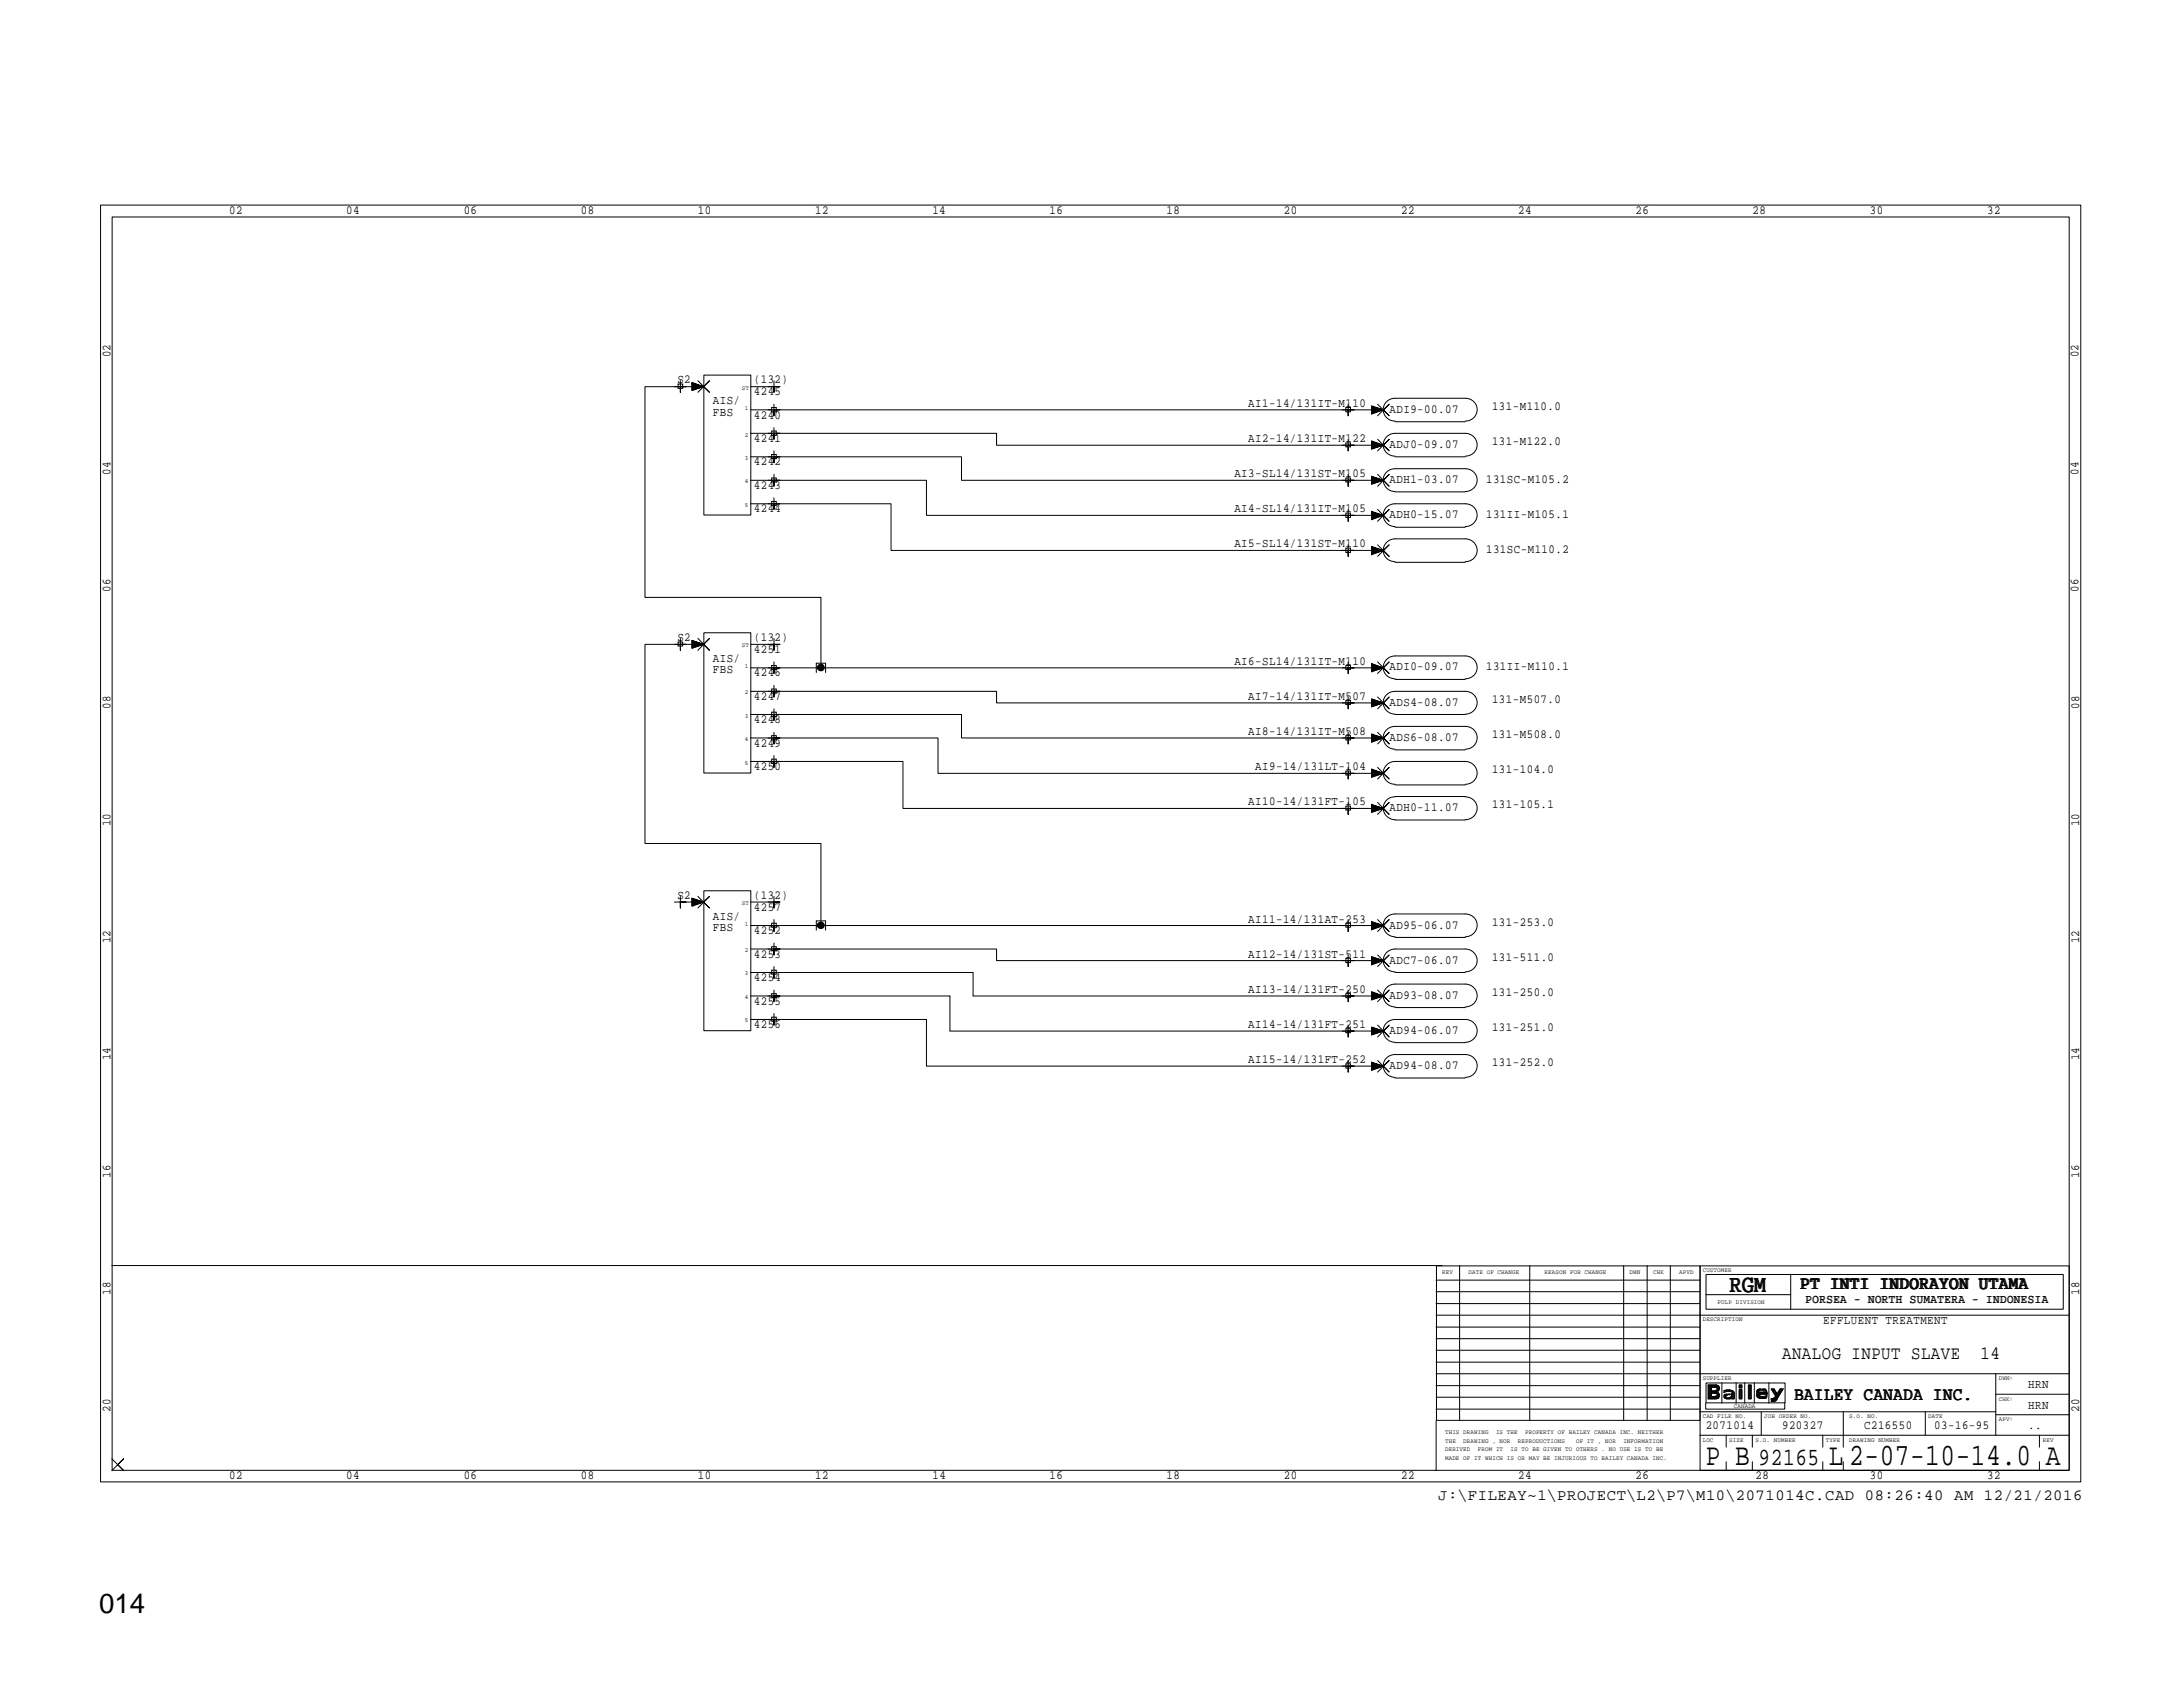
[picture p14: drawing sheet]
<svg xmlns="http://www.w3.org/2000/svg" width="279mm" height="216mm" viewBox="0 0 279 216" stroke-linecap="round" stroke-linejoin="round" font-family="sans-serif">
<defs><g id="words">
<g font-size="4">
<text x="218.3" y="187.5">P B</text>
<text x="234.1" y="187.5">L 2-07-10-14.0 A</text>
</g>
<text font-size="3.5" x="12.7" y="206.4">014</text>
<g font-size="3.2">
<text x="221.3" y="165.3">RGM</text>
<text x="225.1" y="187.5">92165</text>
</g>
<g font-size="2.4">
<text x="230.5" y="164.9">PT INTI INDORAYON UTAMA</text>
<text x="228.1" y="173.9">ANALOG INPUT SLAVE</text>
<text x="253.5" y="173.9">14</text>
<text x="229.7" y="179.2">BAILEY CANADA INC.</text>
</g>
<text font-size="2" x="184.1" y="192">J:\FILEAY~1\PROJECT\L2\P7\M10\2071014C.CAD 08:26:40 AM 12/21/2016</text>
<g font-size="1.6">
<text x="29.3" y="27.3">02</text>
<text x="44.3" y="27.3">04</text>
<text x="59.4" y="27.3">06</text>
<text x="74.3" y="27.3">08</text>
<text x="89.3" y="27.3">10</text>
<text x="104.3" y="27.3">12</text>
<text x="119.3" y="27.3">14</text>
<text x="134.3" y="27.3">16</text>
<text x="149.3" y="27.3">18</text>
<text x="164.3" y="27.3">20</text>
<text x="179.3" y="27.3">22</text>
<text x="194.3" y="27.3">24</text>
<text x="209.3" y="27.3">26</text>
<text x="224.3" y="27.3">28</text>
<text x="239.3" y="27.3">30</text>
<text x="254.3" y="27.3">32</text>
<text x="14.1" y="45.7" transform="rotate(-90 14.1 45.7)">02</text>
<text x="266" y="45.7" transform="rotate(-90 266 45.7)">02</text>
<text x="86.7" y="49.1">S2</text>
<text x="91.2" y="51.7">AIS/</text>
<text x="91.2" y="53.2">FBS</text>
<text x="96.5" y="53.6">4240</text>
<text x="96.5" y="50.6">4245</text>
<text x="96.5" y="49.1">(132)</text>
<text x="159.8" y="52.1">AI1-14/131IT-M110</text>
<text x="177.8" y="52.8">ADI9-00.07</text>
<text x="191" y="52.5">131-M110.0</text>
<text x="96.5" y="56.6">4241</text>
<text x="96.5" y="59.6">4242</text>
<text x="159.8" y="56.6">AI2-14/131IT-M122</text>
<text x="177.8" y="57.3">ADJ0-09.07</text>
<text x="191" y="56.9">131-M122.0</text>
<text x="14.1" y="60.7" transform="rotate(-90 14.1 60.7)">04</text>
<text x="96.5" y="62.6">4243</text>
<text x="96.5" y="65.6">4244</text>
<text x="158" y="61.1">AI3-SL14/131ST-M105</text>
<text x="158" y="65.6">AI4-SL14/131IT-M105</text>
<text x="177.8" y="61.8">ADH1-03.07</text>
<text x="190.2" y="61.8">131SC-M105.2</text>
<text x="266" y="60.7" transform="rotate(-90 266 60.7)">04</text>
<text x="158" y="70.1">AI5-SL14/131ST-M110</text>
<text x="177.8" y="66.3">ADH0-15.07</text>
<text x="190.2" y="70.8">131SC-M110.2</text>
<text x="190.2" y="66.3">131II-M105.1</text>
<text x="14.1" y="75.7" transform="rotate(-90 14.1 75.7)">06</text>
<text x="266" y="75.7" transform="rotate(-90 266 75.7)">06</text>
<text x="86.7" y="82.1">S2</text>
<text x="96.5" y="83.6">4251</text>
<text x="96.5" y="82.1">(132)</text>
<text x="91.2" y="84.7">AIS/</text>
<text x="91.2" y="86.2">FBS</text>
<text x="96.5" y="86.6">4246</text>
<text x="96.5" y="89.6">4247</text>
<text x="158" y="85.1">AI6-SL14/131IT-M110</text>
<text x="159.8" y="89.6">AI7-14/131IT-M507</text>
<text x="177.8" y="85.8">ADI0-09.07</text>
<text x="190.2" y="85.8">131II-M110.1</text>
<text x="191" y="90">131-M507.0</text>
<text x="14.1" y="90.7" transform="rotate(-90 14.1 90.7)">08</text>
<text x="96.5" y="92.6">4248</text>
<text x="96.5" y="95.6">4249</text>
<text x="159.8" y="94.1">AI8-14/131IT-M508</text>
<text x="177.8" y="94.8">ADS6-08.07</text>
<text x="177.8" y="90.3">ADS4-08.07</text>
<text x="191" y="94.4">131-M508.0</text>
<text x="266.1" y="90.7" transform="rotate(-90 266.1 90.7)">08</text>
<text x="96.5" y="98.6">4250</text>
<text x="160.7" y="98.6">AI9-14/131LT-104</text>
<text x="191" y="98.9">131-104.0</text>
<text x="14.1" y="105.7" transform="rotate(-90 14.1 105.7)">10</text>
<text x="159.8" y="103.1">AI10-14/131FT-105</text>
<text x="177.8" y="103.8">ADH0-11.07</text>
<text x="191" y="103.5">131-105.1</text>
<text x="266.1" y="105.7" transform="rotate(-90 266.1 105.7)">10</text>
<text x="86.7" y="115.1">S2</text>
<text x="91.2" y="117.7">AIS/</text>
<text x="91.2" y="119.2">FBS</text>
<text x="96.5" y="119.5">4252</text>
<text x="96.5" y="116.6">4257</text>
<text x="96.5" y="115.1">(132)</text>
<text x="159.8" y="118.1">AI11-14/131AT-253</text>
<text x="177.8" y="118.8">AD95-06.07</text>
<text x="191" y="118.4">131-253.0</text>
<text x="14.1" y="120.7" transform="rotate(-90 14.1 120.7)">12</text>
<text x="96.5" y="122.6">4253</text>
<text x="96.5" y="125.6">4254</text>
<text x="159.8" y="122.6">AI12-14/131ST-511</text>
<text x="177.8" y="123.3">ADC7-06.07</text>
<text x="191" y="122.9">131-511.0</text>
<text x="266.1" y="120.7" transform="rotate(-90 266.1 120.7)">12</text>
<text x="96.5" y="128.6">4255</text>
<text x="96.5" y="131.6">4256</text>
<text x="159.8" y="127">AI13-14/131FT-250</text>
<text x="159.8" y="131.6">AI14-14/131FT-251</text>
<text x="177.8" y="127.8">AD93-08.07</text>
<text x="191" y="132">131-251.0</text>
<text x="191" y="127.4">131-250.0</text>
<text x="14.1" y="135.7" transform="rotate(-90 14.1 135.7)">14</text>
<text x="159.8" y="136.1">AI15-14/131FT-252</text>
<text x="177.8" y="132.3">AD94-06.07</text>
<text x="177.8" y="136.8">AD94-08.07</text>
<text x="191" y="136.4">131-252.0</text>
<text x="266.1" y="135.7" transform="rotate(-90 266.1 135.7)">14</text>
<text x="14.1" y="150.7" transform="rotate(-90 14.1 150.7)">16</text>
<text x="266.1" y="150.7" transform="rotate(-90 266.1 150.7)">16</text>
<text x="14.1" y="165.7" transform="rotate(-90 14.1 165.7)">18</text>
<text x="231.1" y="166.8">PORSEA - NORTH SUMATERA - INDONESIA</text>
<text x="266.1" y="165.7" transform="rotate(-90 266.1 165.7)">18</text>
<text x="233.3" y="169.4">EFFLUENT TREATMENT</text>
<text x="259.6" y="177.7">HRN</text>
<text x="14.1" y="180.7" transform="rotate(-90 14.1 180.7)">20</text>
<text x="218.3" y="182.9">2071014</text>
<text x="228.1" y="182.9">920327</text>
<text x="238.6" y="182.9">C216550</text>
<text x="247.6" y="182.9">03-16-95</text>
<text x="259.6" y="180.3">HRN</text>
<text x="259.6" y="182.9">..</text>
<text x="266.1" y="180.7" transform="rotate(-90 266.1 180.7)">20</text>
<text x="29.3" y="189.3">02</text>
<text x="44.3" y="189.3">04</text>
<text x="59.4" y="189.3">06</text>
<text x="74.3" y="189.3">08</text>
<text x="89.3" y="189.3">10</text>
<text x="104.4" y="189.3">12</text>
<text x="119.3" y="189.3">14</text>
<text x="134.3" y="189.3">16</text>
<text x="149.3" y="189.3">18</text>
<text x="164.3" y="189.3">20</text>
<text x="179.3" y="189.3">22</text>
<text x="194.3" y="189.3">24</text>
<text x="209.3" y="189.3">26</text>
<text x="224.7" y="189.3">28</text>
<text x="239.3" y="189.3">30</text>
<text x="254.3" y="189.3">32</text>
</g>
<g font-size=".8">
<text x="95" y="49.9">ST</text>
<text x="95.3" y="52.5">1</text>
<text x="95.3" y="58.8">3</text>
<text x="95.3" y="55.9">2</text>
<text x="95.3" y="64.9">5</text>
<text x="95.3" y="61.8">4</text>
<text x="95" y="82.8">ST</text>
<text x="95.3" y="88.9">2</text>
<text x="95.3" y="85.5">1</text>
<text x="95.3" y="94.9">4</text>
<text x="95.3" y="91.9">3</text>
<text x="95.3" y="97.9">5</text>
<text x="95" y="115.9">ST</text>
<text x="95.3" y="118.5">1</text>
<text x="95.3" y="124.8">3</text>
<text x="95.3" y="121.8">2</text>
<text x="95.3" y="130.9">5</text>
<text x="95.3" y="127.8">4</text>
<text x="184.6" y="163.1">REV</text>
<text x="188" y="163.1">DATE OF CHANGE</text>
<text x="197.7" y="163.1">REASON FOR CHANGE</text>
<text x="208.6" y="163.1">DWN</text>
<text x="211.6" y="163.1">CHK</text>
<text x="214.9" y="163.1">APVD</text>
<text x="217.9" y="162.7">CUSTOMER</text>
<text x="219.8" y="166.8">PULP DIVISION</text>
<text x="217.9" y="169.1">DESCRIPTION</text>
<text x="217.9" y="176.6">SUPPLIER</text>
<text x="255.8" y="179.2">CHK:</text>
<text x="255.8" y="176.6">DWN:</text>
<text x="185" y="185.8">DERIVED</text>
<text x="185" y="184.6">THE</text>
<text x="185" y="183.5">THIS DRAWING</text>
<text x="187.3" y="184.6">DRAWING , NOR</text>
<text x="189.1" y="185.8">FROM IT</text>
<text x="191.5" y="183.5">IS THE</text>
<text x="193.3" y="185.8">IS TO BE GIVEN TO OTHERS . NO USE IS TO BE</text>
<text x="194.3" y="184.6">REPRODUCTIONS</text>
<text x="195.2" y="183.5">PROPERTY OF BAILEY CANADA INC. NEITHER</text>
<text x="201.7" y="184.6">OF IT , NOR</text>
<text x="207.8" y="184.6">INFORMATION</text>
<text x="217.9" y="184.5">LOC</text>
<text x="217.9" y="181.5">CAD FILE NO.</text>
<text x="221.3" y="184.5">SIZE</text>
<text x="221.9" y="180.2">CANADA</text>
<text x="224.7" y="184.5">S.O. NUMBER</text>
<text x="225.8" y="181.5">JOB ORDER NO.</text>
<text x="233.7" y="184.5">TYPE</text>
<text x="236.7" y="184.5">DRAWING NUMBER</text>
<text x="236.7" y="181.5">S.O. NO.</text>
<text x="246.8" y="181.5">DATE</text>
<text x="255.8" y="181.9">APV:</text>
<text x="261.4" y="184.5">REV</text>
<text x="185" y="186.9">MADE OF IT WHICH IS OR MAY BE INJURIOUS TO BAILEY CANADA INC.</text>
</g>
</g></defs>
<g fill="none" stroke="#000" stroke-width=".13">
<path d="M12.9 26.2h253.4v163.5h-253.4zM14.4 27.8h250.4v160.4h-250.4zM86.8 49.1h.6v.6h-.6zM87.1 48.7v1.5v-.7h.7h-1.5M88.6 49.4l1.4 .1h-7.5v27h22.6v9M88.6 49.8l1.4-.3-1.4 .4M88.6 49.7l1.4-.2-1.4 .3M88.6 49.5h1.4l-1.4 .1M88.6 49.2l1.4 .3-1.4-.2M88.6 49.1l1.4 .4-1.4-.4M88.6 49l1.4 .5-1.4 .5v-1.1l1.4 .6M89.3 48.7l1.5 1.5-.8-.7 .8-.8-1.5 1.5"/>
<path d="M90.1 48h6v17.9h-6zM96.1 55.5h31.4v1.5h49.5l-1.4-.6v1.1l1.4-.5-1.4-.5M96.1 58.5h27v3h53.9l-1.4-.5v1l1.4-.5-1.4-.5M96.1 49.5h3M98.8 52.2h.6v.5h-.6zM98.8 55.2h.6v.5h-.6zM98.8 58.2h.6v.5h-.6zM99.1 51.7v1.5v-.7h.7h-1.5M99.1 54.7v1.5v-.7h.7h-1.5M99.1 57.7v1.5v-.7h.7h-1.5M99.1 48.7v1.5v-.7h.7h-1.5M172.3 52.2h.5v.5h-.5z"/>
<path d="M172.3 56.7h.5v.5h-.5zM172.5 51.7v1.5v-.7h.8h-1.5M172.5 56.2v1.5v-.7h.8h-1.5M175.6 52.8l1.4-.3-1.4 .4M175.6 52.7l1.4-.2-1.4 .2M175.6 52.5h1.4l-1.4 .1M175.6 52.4l1.4 .1h-1.4M175.6 52.2l1.4 .3-1.4-.2M175.6 52.1l1.4 .4-1.4-.3M175.6 52l1.4 .5-1.4 .5v-1.1l1.4 .6h-80.9M175.6 57.4l1.4-.4-1.4 .4M175.6 57.2l1.4-.2-1.4 .3"/>
<path d="M175.6 57h1.4l-1.4 .1M175.6 56.9l1.4 .1h-1.4M175.6 56.7l1.4 .3-1.4-.2M175.6 56.6l1.4 .4-1.4-.3M176.3 51.7l1.5 1.5-.8-.7 .8-.8-1.5 1.5M176.3 56.2l1.5 1.5-.8-.7 .8-.8-1.5 1.5M178.6 53.9a1.46 1.46 0 0 1-1.6-1.5 1.46 1.46 0 0 1 1.6-1.4h8.9a1.46 1.46 0 0 1 1.6 1.4 1.46 1.46 0 0 1-1.6 1.5M178.6 54h8.9M178.6 58.4a1.46 1.46 0 0 1-1.6-1.5 1.46 1.46 0 0 1 1.6-1.4h8.9a1.46 1.46 0 0 1 1.6 1.4 1.46 1.46 0 0 1-1.6 1.5M178.6 58.5h8.9M96.1 64.5h17.9v5.9h63l-1.4-.5v1.1l1.4-.6-1.4-.4M96.1 61.5h22.5v4.5h58.4l-1.4-.6v1.1l1.4-.5-1.4-.5"/>
<path d="M98.8 61.2h.6v.5h-.6zM98.8 64.2h.6v.5h-.6zM99.1 60.7v1.5v-.7h.7h-1.5M99.1 63.7v1.5v-.7h.7h-1.5M172.3 61.2h.5v.5h-.5zM172.3 65.7h.5v.5h-.5zM172.3 70.1h.5v.6h-.5zM172.5 60.7v1.5v-.7h.8h-1.5M172.5 65.2v1.5v-.7h.8h-1.5M172.5 69.7v1.5v-.8h.8h-1.5M175.6 61.8l1.4-.3-1.4 .4M175.6 61.7l1.4-.2-1.4 .3"/>
<path d="M175.6 61.6l1.4-.1-1.4 .1M175.6 61.4l1.4 .1h-1.4M175.6 61.3l1.4 .2-1.4-.2M175.6 61.1l1.4 .4-1.4-.3M175.6 66.3l1.4-.3-1.4 .4M175.6 66.2l1.4-.2-1.4 .3M175.6 66h1.4l-1.4 .1M175.6 65.9l1.4 .1h-1.4M175.6 65.7l1.4 .3-1.4-.2M175.6 65.6l1.4 .4-1.4-.3M175.6 70.8l1.4-.4-1.4 .5M175.6 70.7l1.4-.3-1.4 .4"/>
<path d="M175.6 70.5l1.4-.1-1.4 .2M175.6 70.4h1.4h-1.4M175.6 70.2l1.4 .2-1.4-.1M175.6 70.1l1.4 .3-1.4-.3M176.3 60.7l1.5 1.5-.8-.7 .8-.8-1.5 1.5M176.3 65.2l1.5 1.5-.8-.7 .8-.8-1.5 1.5M176.3 69.7l1.5 1.5-.8-.8 .8-.7-1.5 1.5M178.6 62.9a1.46 1.46 0 0 1-1.6-1.5 1.46 1.46 0 0 1 1.6-1.4h8.9a1.46 1.46 0 0 1 1.6 1.4 1.46 1.46 0 0 1-1.6 1.5M178.6 62.9h8.9M178.6 67.4a1.46 1.46 0 0 1-1.6-1.5 1.46 1.46 0 0 1 1.6-1.4h8.9a1.46 1.46 0 0 1 1.6 1.4 1.46 1.46 0 0 1-1.6 1.5M178.6 67.5h8.9M178.6 71.9a1.46 1.46 0 0 1-1.6-1.5 1.46 1.46 0 0 1 1.6-1.4h8.9a1.46 1.46 0 0 1 1.6 1.4 1.46 1.46 0 0 1-1.6 1.5"/>
<path d="M178.6 72h8.9M86.8 82.2h.6v.5h-.6zM87.1 81.7v1.5v-.7h.7h-1.5M88.6 82.4l1.4 .1h-7.5v25.4h22.6v10.5M88.6 82.8l1.4-.3-1.4 .4M88.6 82.7l1.4-.2-1.4 .3M88.6 82.5h1.4l-1.4 .1M88.6 82.3l1.4 .2-1.4-.2M88.6 82.1l1.4 .4-1.4-.3M88.6 82l1.4 .5-1.4 .5v-1l1.4 .5M89.3 81.7l1.5 1.5-.8-.7 .8-.8-1.5 1.5M90.1 81h6v17.9h-6z"/>
<path d="M96.1 97.5h19.5v6h61.4l-1.4-.5v1l1.4-.5-1.4-.5M96.1 94.4h24v4.6h56.9l-1.4-.6v1.1l1.4-.5-1.4-.5M96.1 88.5h31.4v1.5h49.5l-1.4-.6v1.1l1.4-.5-1.4-.5M96.1 91.4h27v3h53.9l-1.4-.5v1.1l1.4-.6-1.4-.4M96.1 82.5h3M98.8 85.2h.6v.5h-.6zM98.8 88.2h.6v.5h-.6zM98.8 91.1h.6v.6h-.6zM98.8 94.1h.6v.6h-.6zM98.8 97.2h.6v.5h-.6zM99.1 84.7v1.5v-.7h.7h-1.5M99.1 87.7v1.5v-.7h.7h-1.5"/>
<path d="M99.1 90.7v1.5v-.8h.7h-1.5M99.1 93.7v1.5v-.8h.7h-1.5M99.1 96.7v1.5v-.7h.7h-1.5M99.1 81.7v1.5v-.7h.7h-1.5M104.5 86.1v-1.2h1.2v1.2M172.3 94.1h.5v.6h-.5zM172.3 85.2h.5v.5h-.5zM172.3 89.7h.5v.5h-.5zM172.3 98.7h.5v.5h-.5zM172.5 93.7v1.5v-.8h.8h-1.5M172.5 84.7v1.5v-.7h.8h-1.5M172.5 89.2v1.5v-.7h.8h-1.5"/>
<path d="M172.5 98.2v1.5v-.7h.8h-1.5M175.6 94.8l1.4-.4-1.4 .5M175.6 94.7l1.4-.3-1.4 .3M175.6 94.5l1.4-.1-1.4 .2M175.6 94.4h1.4h-1.4M175.6 94.2l1.4 .2-1.4-.1M175.6 94.1l1.4 .3-1.4-.3M175.6 85.9l1.4-.4-1.4 .4M175.6 85.7l1.4-.2-1.4 .3M175.6 85.6l1.4-.1-1.4 .1M175.6 85.4l1.4 .1h-1.4M175.6 85.2l1.4 .3-1.4-.2"/>
<path d="M175.6 85.1l1.4 .4-1.4-.3M175.6 85l1.4 .5-1.4 .5v-1.1l1.4 .6h-80.9M175.6 90.3l1.4-.3-1.4 .4M175.6 90.2l1.4-.2-1.4 .3M175.6 90h1.4l-1.4 .1M175.6 89.9l1.4 .1h-1.4M175.6 89.7l1.4 .3-1.4-.2M175.6 89.6l1.4 .4-1.4-.3M175.6 99.3l1.4-.3-1.4 .4M175.6 99.2l1.4-.2-1.4 .3M175.6 99h1.4l-1.4 .1M175.6 98.9l1.4 .1h-1.4"/>
<path d="M175.6 98.7l1.4 .3-1.4-.2M175.6 98.6l1.4 .4-1.4-.3M176.3 93.7l1.5 1.5-.8-.8 .8-.7-1.5 1.5M176.3 84.7l1.5 1.5-.8-.7 .8-.8-1.5 1.5M176.3 89.2l1.5 1.5-.8-.7 .8-.8-1.5 1.5M176.3 98.2l1.5 1.5-.8-.7 .8-.8-1.5 1.5M178.6 95.9a1.46 1.46 0 0 1-1.6-1.5 1.46 1.46 0 0 1 1.6-1.4h8.9a1.46 1.46 0 0 1 1.6 1.4 1.46 1.46 0 0 1-1.6 1.5M178.6 96h8.9M178.6 86.9a1.46 1.46 0 0 1-1.6-1.5 1.46 1.46 0 0 1 1.6-1.5h8.9a1.46 1.46 0 0 1 1.6 1.5 1.46 1.46 0 0 1-1.6 1.5M178.6 87h8.9M178.6 91.4a1.46 1.46 0 0 1-1.6-1.5 1.46 1.46 0 0 1 1.6-1.4h8.9a1.46 1.46 0 0 1 1.6 1.4 1.46 1.46 0 0 1-1.6 1.5M178.6 91.4h8.9"/>
<path d="M87.1 114.7v1.5v-.8h.7h-1.5M88.6 115.8l1.4-.4-1.4 .5M88.6 115.7l1.4-.3-1.4 .3M88.6 115.5l1.4-.1-1.4 .2M88.6 115.4h1.4h-2.9M88.6 115.2l1.4 .2-1.4-.1M88.6 115.1l1.4 .3-1.4-.3M88.6 115l1.4 .4-1.4 .6v-1.1l1.4 .5M89.3 114.7l1.5 1.5-.8-.8 .8-.7-1.5 1.5M90.1 114h6v17.9h-6zM96.1 115.4h3M98.8 118.2h.6v.5h-.6z"/>
<path d="M99.1 117.7v1.5v-.8h.7h-1.5M99.1 114.7v1.5v-.8h.7h-1.5M104.5 119v-1.1h1.2v1.1M172.3 103.2h.5v.5h-.5zM172.3 118.2h.5v.5h-.5zM172.6 102.7v1.5v-.7h.7h-1.5M172.6 117.7v1.5v-.8h.7h-1.5M175.6 103.8l1.4-.3-1.4 .4M175.6 103.7l1.4-.2-1.4 .3M175.6 103.5h1.4l-1.4 .1M175.6 103.4l1.4 .1h-1.4M175.6 103.3l1.4 .2-1.4-.2"/>
<path d="M175.6 103.1l1.4 .4-1.4-.3M175.6 118.8l1.4-.4-1.4 .5M175.6 118.7l1.4-.3-1.4 .3M175.6 118.5l1.4-.1-1.4 .2M175.6 118.4h1.4h-1.4M175.6 118.2l1.4 .2-1.4-.1M175.6 118.1l1.4 .3-1.4-.2M175.6 118l1.4 .4-1.4 .6v-1.1l1.4 .5h-80.9M176.3 102.7l1.5 1.5-.8-.7 .8-.8-1.5 1.5M176.3 117.7l1.5 1.5-.8-.8 .8-.7-1.5 1.5M178.6 100.4a1.46 1.46 0 0 1-1.6-1.5 1.46 1.46 0 0 1 1.6-1.4h8.9a1.46 1.46 0 0 1 1.6 1.4 1.46 1.46 0 0 1-1.6 1.5M178.6 100.5h8.9"/>
<path d="M178.6 102a1.46 1.46 0 0 0-1.6 1.4 1.46 1.46 0 0 0 1.6 1.5M178.6 101.9h8.9M178.6 104.9h8.9M178.6 119.9a1.46 1.46 0 0 1-1.6-1.5 1.46 1.46 0 0 1 1.6-1.4h8.9a1.46 1.46 0 0 1 1.6 1.4 1.46 1.46 0 0 1-1.6 1.5M178.6 120h8.9M187.5 102a1.46 1.46 0 0 1 1.6 1.4 1.46 1.46 0 0 1-1.6 1.5M96.1 130.5h22.5v5.9h58.4l-1.4-.5v1.1l1.4-.6-1.4-.4M96.1 127.5h25.5v4.5h55.4l-1.4-.6v1.1l1.4-.5-1.4-.5M96.1 124.5h28.4v3h52.5l-1.4-.6v1.1l1.4-.5-1.4-.5M96.1 121.5h31.5v1.4h49.4l-1.4-.5v1.1l1.4-.6-1.4-.4M98.8 121.2h.6v.5h-.6zM98.8 124.2h.6v.5h-.6z"/>
<path d="M98.8 127.2h.6v.5h-.6zM98.8 130.2h.6v.5h-.6zM99.1 120.7v1.5v-.7h.7h-1.5M99.1 123.7v1.5v-.7h.7h-1.5M99.1 126.7v1.5v-.7h.7h-1.5M99.1 129.7v1.5v-.7h.7h-1.5M172.3 122.6h.5v.6h-.5zM172.3 127.2h.5v.5h-.5zM172.3 131.7h.5v.5h-.5zM172.3 136.1h.5v.6h-.5zM172.6 122.2v1.5v-.8h.7h-1.5M172.6 126.7v1.5v-.7h.7h-1.5"/>
<path d="M172.6 131.2v1.5v-.7h.7h-1.5M172.6 135.7v1.5v-.8h.7h-1.5M175.6 123.3l1.4-.4-1.4 .5M175.6 123.2l1.4-.3-1.4 .4M175.6 123l1.4-.1-1.4 .2M175.6 122.9h1.4h-1.4M175.6 122.7l1.4 .2-1.4-.1M175.6 122.6l1.4 .3-1.4-.3M175.6 127.8l1.4-.3-1.4 .4M175.6 127.7l1.4-.2-1.4 .3M175.6 127.6l1.4-.1-1.4 .1M175.6 127.4l1.4 .1h-1.4"/>
<path d="M175.6 127.2l1.4 .3-1.4-.2M175.6 127.1l1.4 .4-1.4-.3M175.6 132.3l1.4-.3-1.4 .4M175.6 132.2l1.4-.2-1.4 .2M175.6 132h1.4l-1.4 .1M175.6 131.9l1.4 .1h-1.4M175.6 131.7l1.4 .3-1.4-.2M175.6 131.6l1.4 .4-1.4-.3M175.6 136.8l1.4-.4-1.4 .5M175.6 136.7l1.4-.3-1.4 .3M175.6 136.5l1.4-.1-1.4 .2M175.6 136.4h1.4h-1.4"/>
<path d="M175.6 136.2l1.4 .2-1.4-.1M175.6 136.1l1.4 .3-1.4-.3M176.3 122.2l1.5 1.5-.8-.8 .8-.7-1.5 1.5M176.3 126.7l1.5 1.5-.8-.7 .8-.8-1.5 1.5M176.3 131.2l1.5 1.5-.8-.7 .8-.8-1.5 1.5M176.3 135.7l1.5 1.5-.8-.8 .8-.7-1.5 1.5M178.6 124.4a1.46 1.46 0 0 1-1.6-1.5 1.46 1.46 0 0 1 1.6-1.4h8.9a1.46 1.46 0 0 1 1.6 1.4 1.46 1.46 0 0 1-1.6 1.5M178.6 124.5h8.9M178.6 128.9a1.46 1.46 0 0 1-1.6-1.5 1.46 1.46 0 0 1 1.6-1.5h8.9a1.46 1.46 0 0 1 1.6 1.5 1.46 1.46 0 0 1-1.6 1.5M178.6 128.9h8.9M178.6 133.4a1.46 1.46 0 0 1-1.6-1.5 1.46 1.46 0 0 1 1.6-1.4h8.9a1.46 1.46 0 0 1 1.6 1.4 1.46 1.46 0 0 1-1.6 1.5M178.6 133.4h8.9"/>
<path d="M178.6 137.9a1.46 1.46 0 0 1-1.6-1.5 1.46 1.46 0 0 1 1.6-1.4h8.9a1.46 1.46 0 0 1 1.6 1.4 1.46 1.46 0 0 1-1.6 1.5M178.6 138h8.9M14.3 162h170.3M183.8 178.8h33.7M183.8 177.3h33.7M183.8 174.3h33.7M183.8 172.8h33.7M183.8 171.3h33.7M183.8 169.8h33.7M183.8 166.8h33.7M183.8 165.3h33.7M183.8 163.8h33.7"/>
<path d="M183.9 162h33.7v19.8h-33.7zM186.8 162v19.8M195.8 162v19.8M207.8 162v19.8M210.8 162v19.8M213.8 162v19.8M217.6 162h47.2v26.2h-47.2zM218.3 179.6v.7h10.1v-.7M218.3 165.7h10.9M218.4 177h10.1v2.5h-10.1zM218.4 163.1h45.7v4.5h-45.7zM218.7 177.2v1.8"/>
<path d="M218.8 177.2v1.8M218.9 177.2v1.8M219 177.2v1.8M219.1 177.2v.3M219.1 178v.3M219.1 178.7v.3M219.2 177.2v.3M219.2 178v.3M219.2 178.7v.3M219.3 177.2v.3M219.3 178v.3M219.3 178.7v.3"/>
<path d="M219.4 177.2v.3M219.4 178v.3M219.4 178.7v.3M219.5 177.2v.3M219.5 178v.3M219.5 178.7v.3M219.6 177.5h-.6v.5h.6v.3M219.6 178.3h-.6v.4h.6v.3M219.6 178.3l.2 .2-.1 .1h-.2M219.6 177.5l.2 .2-.1 .2h-.2M219.6 177.2v.3M219.7 178.1a.43 .43 0 0 1 .4 .5 .43 .43 0 0 1-.5 .4"/>
<path d="M219.7 177.2a.41 .41 0 0 1 .4 .5 .41 .41 0 0 1-.5 .4M219.7 177.2h-1.1v1.8h1.1v-.3M219.7 177.2v.3M219.7 178v.3M219.7 177.2v.4M219.7 177.9v.5M219.7 178.7v.3M219.8 177.3v.8M219.8 178.2v.8M219.9 177.3v.8M219.9 178.2v.8M220 177.4v.7"/>
<path d="M220 178.3v.7M220 177.5v.4M220 178.4v.4M220.4 177v2.6M220.7 178.9l.4 .1M220.7 178.5v.4M220.7 178.9l-.1-.2 .3-.3v.6M220.8 177.9v.2M220.8 178.4v.6M220.9 177.9v.2M220.9 177.8v.3M220.9 178.4v.2"/>
<path d="M221 177.8v.3M221 178.4v.2M221 178.9v.1M221 178.6l-.1 .1 .1 .1M221.1 177.8v.3M221.1 178.4v.2M221.1 178.9v.1M221.1 177.8v.2M221.1 178.4v.1M221.2 177.8v.3M221.2 178.4v.1M221.2 178.9v.1"/>
<path d="M221.3 179v-.1l.1 .1M221.3 177.8v.3M221.3 178.4v.1M221.4 177.8v.3M221.4 178.4v.1M221.4 178.8v.2M221.5 177.9v.2M221.5 178.4h.1M221.5 178.8v.2M221.6 179v-.3l-.7 .2v.1M221.6 179h-.5M221.6 177.9v.2"/>
<path d="M221.6 178.4v.1M221.7 178.5l-.2 .3M221.7 177.9v.2h-.5l-.6 .1 .1-.3v.2M221.7 178l.1 .1 .1 .1M221.7 178.3v.7M221.7 178.1l-.1 .2M221.7 177.9v1.1M221.8 178v1M221.9 178.1v.9M222 178.2v.8h-.4M222.2 177v2.6M222.6 177.2h.4v.4h-.4z"/>
<path d="M222.6 177.8h.4v1.2h-.4zM222.6 177.2v.4M222.6 177.8v1.2M222.7 177.2v.4M222.7 177.8v1.2M222.8 177.2v.4M222.8 177.8v1.2M222.9 177.2v.4M222.9 177.8v1.2M223.3 177v2.6M223.8 177.2h.4v1.8h-.4zM223.9 177.2v1.8"/>
<path d="M224 177.2v1.8M224.1 177.2v1.8M224.5 177v2.6M224.9 177.9v.8M225 177.8h.3v.1M225 177.8l-.2 .3v.5M225 177.8v1M225 177.8v1.1l-.2-.3M225.1 178.4a.6 .6 0 0 0 .6 .3v.3M225.1 178.9l.5 .1 .5-.1M225.1 178l-.1 .2M225.1 178.2h.8v.2"/>
<path d="M225.1 177.8v1.1M225.2 177.8v.2M225.2 178.2v.2M225.2 178.6v.4M225.3 178.1l.4-.1 .1 .1M225.3 177.8v.1M225.3 178.2v.2M225.3 178.7v.3M225.4 177.8v.1M225.4 178.2v.2M225.4 178.7v.3M225.5 177.8v.1"/>
<path d="M225.5 178.2v.2M225.5 178.7v.3M225.6 177.8v.1M225.6 178.2v.2M225.6 178.8v.2M225.6 178.7v.3M225.7 177.9v-.1h.3v.6M225.7 178.2v.2M225.8 177.8v.2M225.8 178.2v.2M225.8 178.7v.3M225.9 177.8v.3"/>
<path d="M225.9 178.7v.3M225.9 177.8v.6M226 177.9l.1 .2v.1M226 178.7v.2M226.1 177.9v.5M226.1 178.7v.2M226.1 178.6l-.6 .1M226.2 178.1v.3h-1.1M226.2 178.6l-.1 .3M226.4 177v2.6M226.7 179h.3v.4M226.7 179v.4h.3"/>
<path d="M226.7 179h.5M226.8 177.8v.1M226.8 179v.4M226.9 177.8v.2M226.9 179v.4M226.9 177.8v.3M227 178.9l.2-.2v.6M227 177.8v.4M227.1 177.8v.6M227.1 179v.4M227.1 177.8h-.4l.8 1.2M227.1 177.8l.4 .6"/>
<path d="M227.2 177.9v.5M227.2 178.9v.5M227.2 178v.6M227.3 178.1v1.1M227.5 178.4v.6M227.5 179l-.3 .3-.2 .1M227.5 178.3v.6M227.6 178.1v.6M227.7 178v.6M227.8 177.9v.6M227.8 177.8v.6M227.8 177.8h.4l-.8 1.3v-.9"/>
<path d="M227.8 177.8l-.3 .6M227.9 177.8v.4M228 177.8v.3M228 177.8v.2M228.1 177.8v.1M229.2 163.1v4.5M255.4 178.4h9.4M255.4 175.8v7.9M264.8 175.8h-81M264.8 168.3h-81M14.3 186.7l1.5 1.5-.7-.8 .7-.7-1.5 1.5M183.8 180.3h33.7"/>
<path d="M183.8 181.8v6.4M217.5 183.7h47.3M217.5 180.7h37.9M220.9 183.7v1.5M220.9 187.1v1.1M224.3 183.7v1.5M224.3 187.1v1.1M225.4 180.7v3M233.3 183.7v1.5M233.3 187.1v1.1M235.9 187.1v1.1M235.9 180.7v4.5"/>
<path d="M246.4 180.7v3M255.4 181.1h9.4M261 183.7v1.5M261 187.1v1.1"/>
<circle cx="105.1" cy="85.4" r=".43"/>
<circle cx="105.1" cy="118.4" r=".42"/>
</g>
<g fill="#000">
<circle cx="105.1" cy="85.4" r=".43"/>
<circle cx="105.1" cy="118.4" r=".42"/>
</g>
<use href="#words"/>
</svg>
